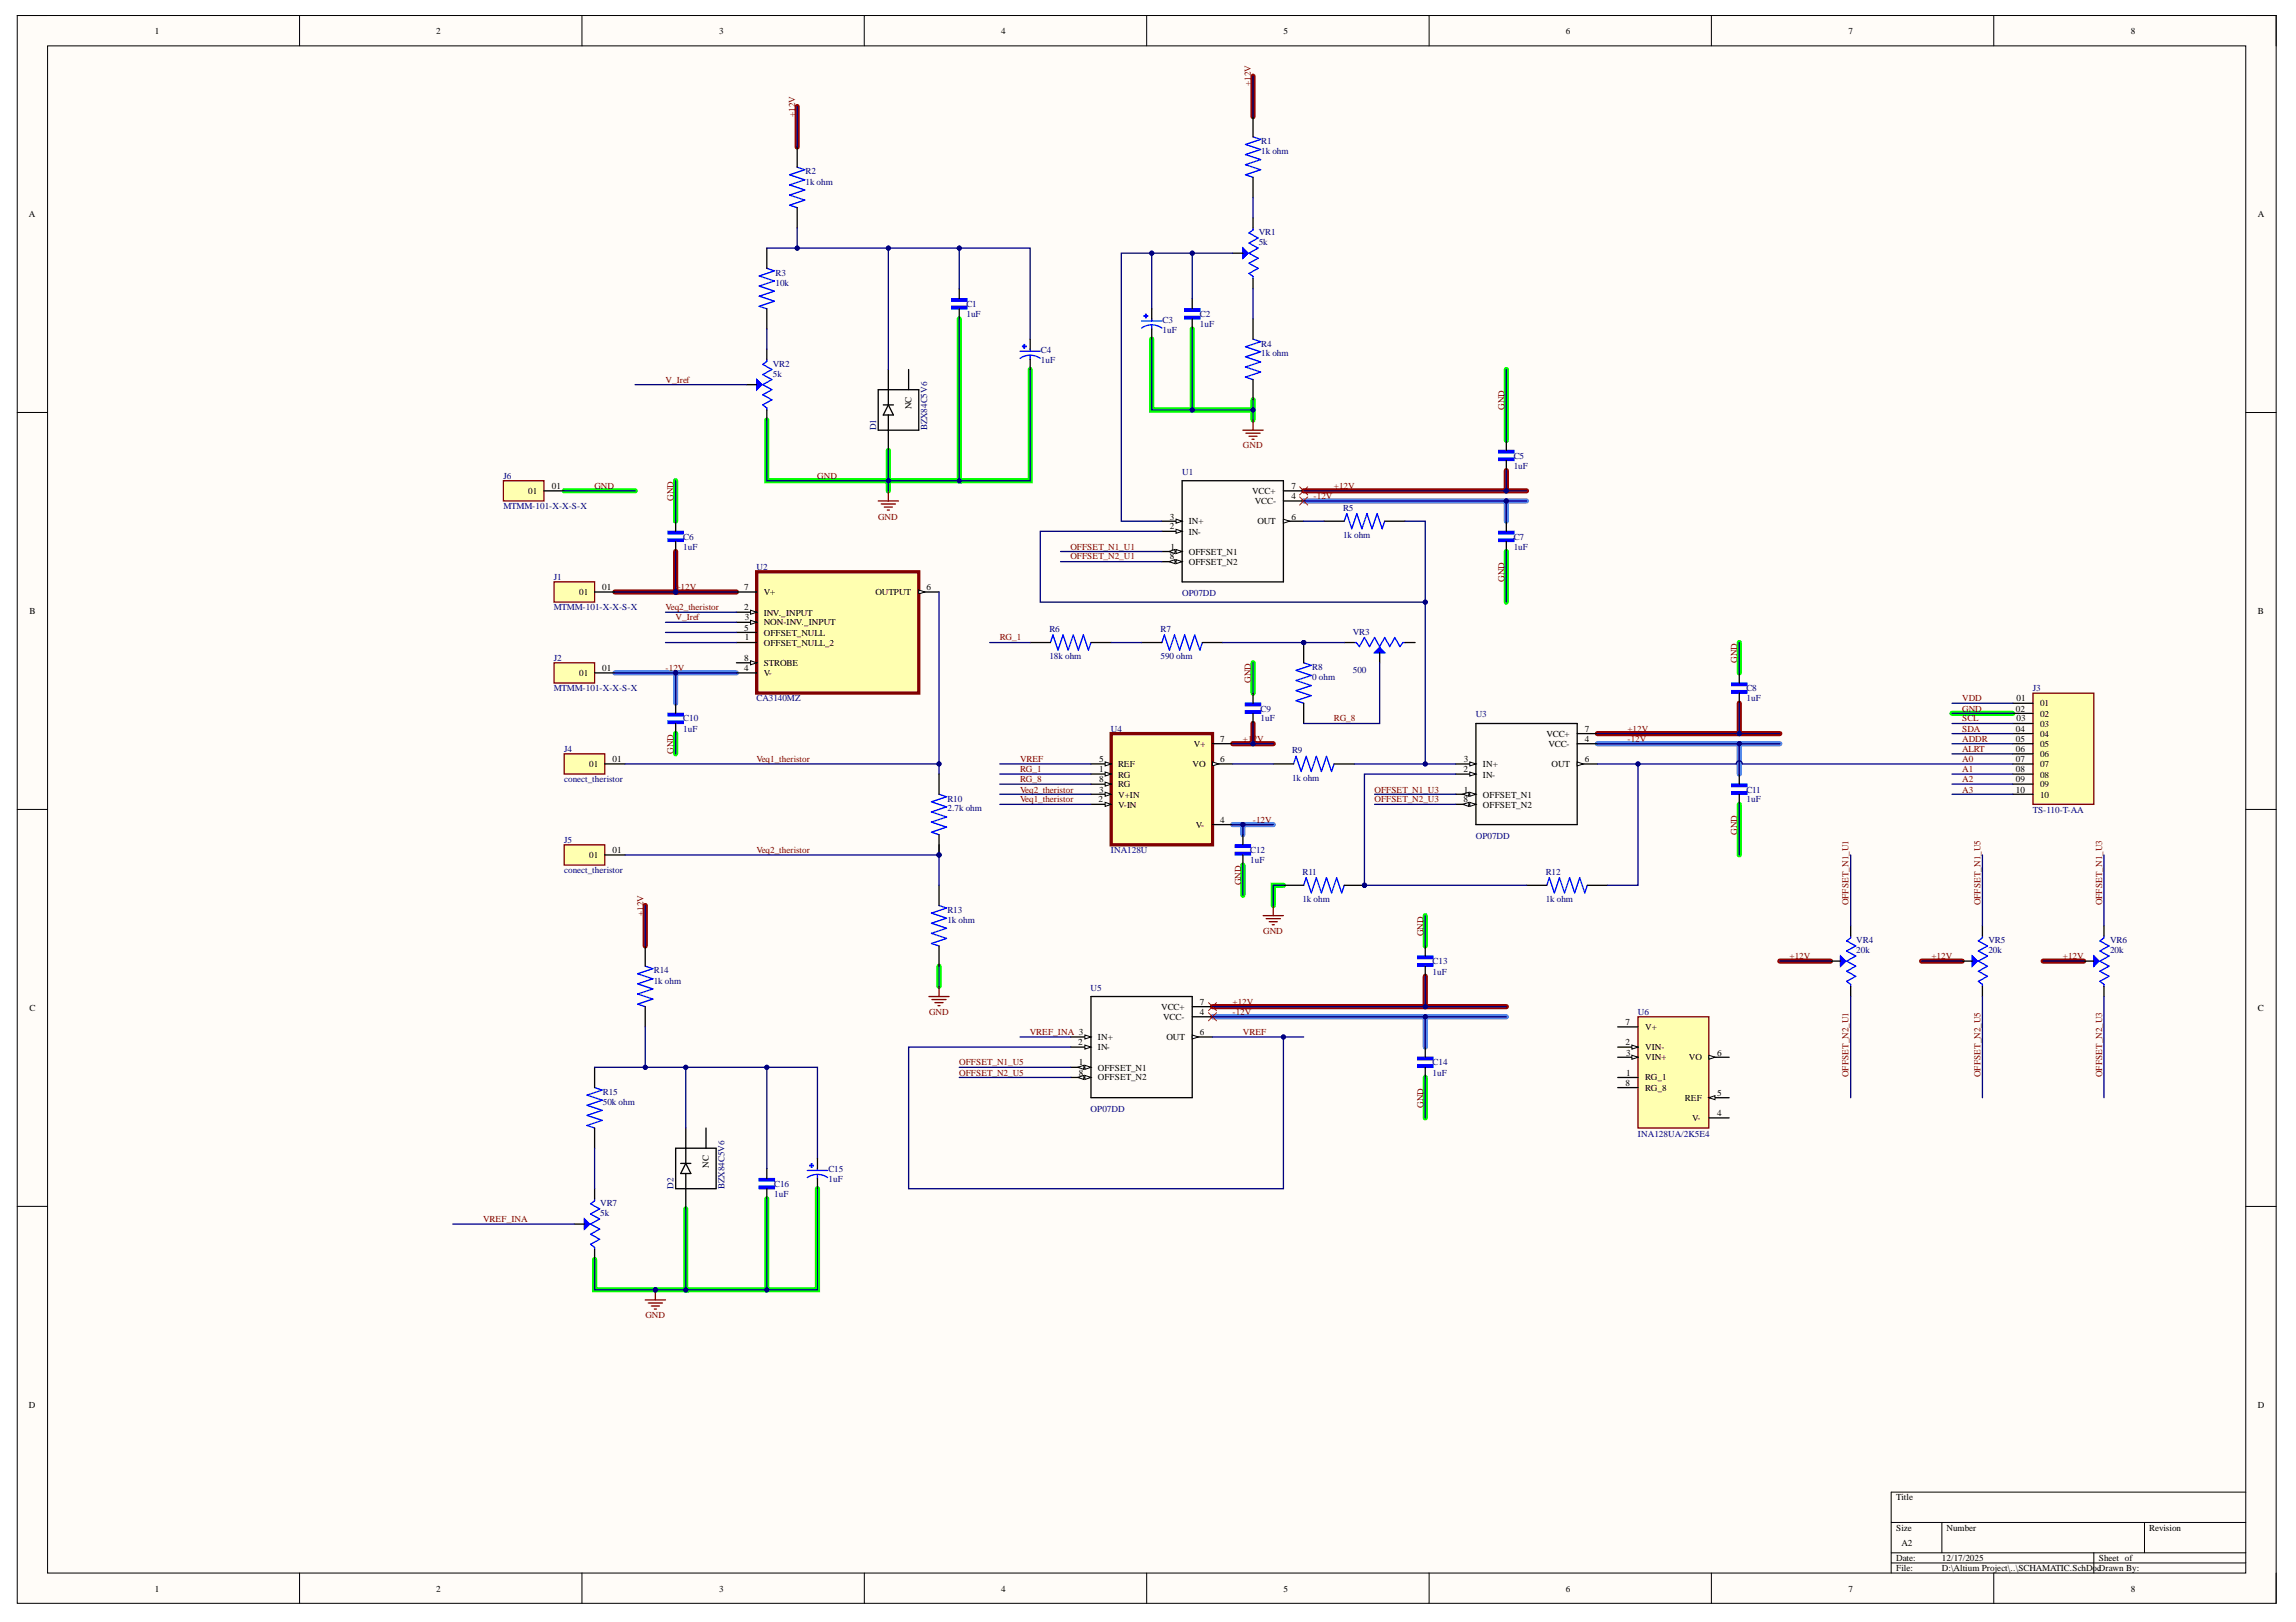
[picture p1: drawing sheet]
<svg xmlns="http://www.w3.org/2000/svg" width="297mm" height="210mm" viewBox="0 0 297 210" stroke-linecap="round" stroke-linejoin="round" font-family="sans-serif">
<defs><g id="words">
<g font-size="1.2">
<text x="20" y="4.4">1</text>
<text x="56.4" y="4.4">2</text>
<text x="93.1" y="4.4">3</text>
<text x="129.5" y="4.4">4</text>
<text x="166.1" y="4.4">5</text>
<text x="202.6" y="4.4">6</text>
<text x="239.1" y="4.4">7</text>
<text x="275.7" y="4.4">8</text>
<text x="3.7" y="28.1">A</text>
<text x="292.1" y="28.1">A</text>
<text x="117.9" y="53" transform="rotate(-90 117.9 53)">NC</text>
<text x="68.3" y="64">01</text>
<text x="71.4" y="63.3">01</text>
<text x="162" y="64">VCC+</text>
<text x="162.3" y="65.2">VCC-</text>
<text x="167.1" y="64.6">4</text>
<text x="167.1" y="63.3">7</text>
<text x="151.3" y="68.5">2</text>
<text x="151.3" y="67.2">3</text>
<text x="151.4" y="71.1">1</text>
<text x="153.8" y="71.8">OFFSET_N1</text>
<text x="153.8" y="69.2">IN-</text>
<text x="153.8" y="67.8">IN+</text>
<text x="162.7" y="67.8">OUT</text>
<text x="167.1" y="67.2">6</text>
<text x="74.9" y="77">01</text>
<text x="77.9" y="76.4">01</text>
<text x="96.3" y="76.4">7</text>
<text x="98.8" y="77">V+</text>
<text x="113.3" y="77">OUTPUT</text>
<text x="119.9" y="76.4">6</text>
<text x="151.3" y="72.4">8</text>
<text x="153.8" y="73.1">OFFSET_N2</text>
<text x="3.8" y="79.5">B</text>
<text x="96.3" y="79">2</text>
<text x="96.3" y="81.6">5</text>
<text x="96.3" y="80.3">3</text>
<text x="96.3" y="82.9">1</text>
<text x="98.8" y="79.7">INV._INPUT</text>
<text x="98.8" y="80.9">NON-INV._INPUT</text>
<text x="98.8" y="82.3">OFFSET_NULL</text>
<text x="98.8" y="83.6">OFFSET_NULL_2</text>
<text x="292.1" y="79.5">B</text>
<text x="74.9" y="87.5">01</text>
<text x="77.9" y="86.8">01</text>
<text x="96.3" y="85.5">8</text>
<text x="96.3" y="86.8">4</text>
<text x="98.8" y="86.2">STROBE</text>
<text x="98.8" y="87.5">V-</text>
<text x="157.8" y="96">7</text>
<text x="200.1" y="95.4">VCC+</text>
<text x="205" y="96">4</text>
<text x="205" y="94.7">7</text>
<text x="260.8" y="92.1">02</text>
<text x="260.8" y="94.7">04</text>
<text x="260.8" y="96">05</text>
<text x="260.9" y="90.7">01</text>
<text x="260.9" y="93.4">03</text>
<text x="263.9" y="91.4">01</text>
<text x="263.9" y="92.8">02</text>
<text x="263.9" y="94">03</text>
<text x="263.9" y="95.4">04</text>
<text x="76.2" y="99.3">01</text>
<text x="79.3" y="98.6">01</text>
<text x="142.2" y="98.6">5</text>
<text x="142.2" y="99.9">1</text>
<text x="142.2" y="101.2">8</text>
<text x="144.7" y="99.3">REF</text>
<text x="144.7" y="100.6">RG</text>
<text x="144.7" y="101.9">RG</text>
<text x="154.3" y="99.3">VO</text>
<text x="154.5" y="96.6">V+</text>
<text x="157.8" y="98.6">6</text>
<text x="189.3" y="99.9">2</text>
<text x="189.4" y="98.6">3</text>
<text x="191.9" y="100.6">IN-</text>
<text x="191.9" y="99.3">IN+</text>
<text x="200.3" y="96.6">VCC-</text>
<text x="200.7" y="99.3">OUT</text>
<text x="205" y="98.6">6</text>
<text x="260.8" y="97.3">06</text>
<text x="260.8" y="98.6">07</text>
<text x="260.8" y="99.9">08</text>
<text x="260.8" y="101.2">09</text>
<text x="263.9" y="96.6">05</text>
<text x="263.9" y="98">06</text>
<text x="263.9" y="99.3">07</text>
<text x="263.9" y="100.6">08</text>
<text x="263.9" y="101.9">09</text>
<text x="142.1" y="103.8">2</text>
<text x="142.2" y="102.6">3</text>
<text x="144.7" y="103.2">V+IN</text>
<text x="144.7" y="104.5">V-IN</text>
<text x="154.7" y="107.1">V-</text>
<text x="157.8" y="106.4">4</text>
<text x="189.3" y="103.8">8</text>
<text x="189.4" y="102.6">1</text>
<text x="191.9" y="104.5">OFFSET_N2</text>
<text x="191.9" y="103.2">OFFSET_N1</text>
<text x="260.8" y="102.6">10</text>
<text x="263.9" y="103.2">10</text>
<text x="76.2" y="111.1">01</text>
<text x="79.3" y="110.4">01</text>
<text x="3.8" y="130.9">C</text>
<text x="150.2" y="130.7">VCC+</text>
<text x="150.5" y="132">VCC-</text>
<text x="155.2" y="131.4">4</text>
<text x="155.2" y="130">7</text>
<text x="292.1" y="130.9">C</text>
<text x="139.5" y="135.3">2</text>
<text x="139.6" y="137.9">1</text>
<text x="142" y="135.9">IN-</text>
<text x="142" y="134.6">IN+</text>
<text x="150.9" y="134.6">OUT</text>
<text x="155.2" y="134">6</text>
<text x="210.3" y="132.6">7</text>
<text x="210.3" y="135.3">2</text>
<text x="210.4" y="136.6">3</text>
<text x="212.8" y="133.3">V+</text>
<text x="212.8" y="135.9">VIN-</text>
<text x="212.8" y="137.2">VIN+</text>
<text x="218.5" y="137.2">VO</text>
<text x="222.1" y="136.6">6</text>
<text x="139.6" y="139.2">8</text>
<text x="142" y="139.8">OFFSET_N2</text>
<text x="142" y="138.6">OFFSET_N1</text>
<text x="210.3" y="140.5">8</text>
<text x="210.4" y="139.2">1</text>
<text x="212.8" y="139.8">RG_1</text>
<text x="212.8" y="141.2">RG_8</text>
<text x="218" y="142.4">REF</text>
<text x="222.1" y="141.8">5</text>
<text x="218.9" y="145.1">V-</text>
<text x="222.1" y="144.5">4</text>
<text x="91.7" y="151.1" transform="rotate(-90 91.7 151.1)">NC</text>
<text x="3.7" y="182.2">D</text>
<text x="292.1" y="182.2">D</text>
<text x="245.3" y="194.1">Title</text>
<text x="245.3" y="198.1">Size</text>
<text x="245.3" y="202">Date:</text>
<text x="245.3" y="203.3">File:</text>
<text x="246" y="200.1">A2</text>
<text x="251.2" y="202">12/17/2025</text>
<text x="251.2" y="203.3">D:\Altium Project\..\SCHAMATIC.SchDocDrawn By:</text>
<text x="251.8" y="198.1">Number</text>
<text x="271.5" y="202">Sheet of</text>
<text x="278.1" y="198.1">Revision</text>
<text x="20" y="206">1</text>
<text x="56.4" y="206">2</text>
<text x="93.1" y="206">3</text>
<text x="129.5" y="206">4</text>
<text x="166.1" y="206">5</text>
<text x="202.6" y="206">6</text>
<text x="239.1" y="206">7</text>
<text x="275.7" y="206">8</text>
</g>
<g font-size="1.2" fill="#800000">
<text x="161.8" y="11.2" transform="rotate(-90 161.8 11.2)">+12V</text>
<text x="102.9" y="15.1" transform="rotate(-90 102.9 15.1)">+12V</text>
<text x="86.1" y="49.5">V_Iref</text>
<text x="194.6" y="53.1" transform="rotate(-90 194.6 53.1)">GND</text>
<text x="160.8" y="58">GND</text>
<text x="76.9" y="63.3">GND</text>
<text x="87.1" y="64.8" transform="rotate(-90 87.1 64.8)">GND</text>
<text x="105.7" y="62">GND</text>
<text x="169.9" y="64.6">-12V</text>
<text x="172.6" y="63.3">+12V</text>
<text x="113.6" y="67.2">GND</text>
<text x="138.5" y="71.1">OFFSET_N1_U1</text>
<text x="87.4" y="76.4">+12V</text>
<text x="138.5" y="72.4">OFFSET_N2_U1</text>
<text x="194.6" y="75.3" transform="rotate(-90 194.6 75.3)">GND</text>
<text x="86.1" y="79">Veq2_theristor</text>
<text x="87.4" y="80.3">V_Iref</text>
<text x="129.3" y="82.9">RG_1</text>
<text x="86.1" y="86.8">-12V</text>
<text x="161.8" y="88.4" transform="rotate(-90 161.8 88.4)">GND</text>
<text x="224.8" y="85.7" transform="rotate(-90 224.8 85.7)">GND</text>
<text x="160.8" y="96">+12V</text>
<text x="172.6" y="93.4">RG_8</text>
<text x="210.5" y="94.7">+12V</text>
<text x="210.5" y="96">-12V</text>
<text x="253.9" y="90.7">VDD</text>
<text x="253.9" y="92.1">GND</text>
<text x="253.9" y="93.4">SCL</text>
<text x="253.9" y="94.7">SDA</text>
<text x="253.9" y="96">ADDR</text>
<text x="87.1" y="97.6" transform="rotate(-90 87.1 97.6)">GND</text>
<text x="97.9" y="98.6">Veq1_theristor</text>
<text x="132" y="99.9">RG_1</text>
<text x="132" y="101.2">RG_8</text>
<text x="132" y="98.6">VREF</text>
<text x="253.9" y="97.3">ALRT</text>
<text x="253.9" y="98.6">A0</text>
<text x="253.9" y="99.9">A1</text>
<text x="253.9" y="101.2">A2</text>
<text x="132" y="103.8">Veq1_theristor</text>
<text x="132" y="102.6">Veq2_theristor</text>
<text x="162.1" y="106.4">-12V</text>
<text x="177.8" y="102.6">OFFSET_N1_U3</text>
<text x="177.8" y="103.8">OFFSET_N2_U3</text>
<text x="253.9" y="102.6">A3</text>
<text x="97.9" y="110.4">Veq2_theristor</text>
<text x="224.8" y="108.1" transform="rotate(-90 224.8 108.1)">GND</text>
<text x="83.2" y="118.5" transform="rotate(-90 83.2 118.5)">+12V</text>
<text x="160.6" y="114.6" transform="rotate(-90 160.6 114.6)">GND</text>
<text x="239.1" y="117.2" transform="rotate(-90 239.1 117.2)">OFFSET_N1_U1</text>
<text x="256.2" y="117.2" transform="rotate(-90 256.2 117.2)">OFFSET_N1_U5</text>
<text x="272" y="117.2" transform="rotate(-90 272 117.2)">OFFSET_N1_U3</text>
<text x="163.4" y="120.9">GND</text>
<text x="184.2" y="121.1" transform="rotate(-90 184.2 121.1)">GND</text>
<text x="231.5" y="124.1">+12V</text>
<text x="249.9" y="124.1">+12V</text>
<text x="266.9" y="124.1">+12V</text>
<text x="120.2" y="131.4">GND</text>
<text x="159.5" y="130">+12V</text>
<text x="159.5" y="131.4">-12V</text>
<text x="124.1" y="137.9">OFFSET_N1_U5</text>
<text x="133.2" y="134">VREF_INA 3</text>
<text x="160.8" y="134">VREF</text>
<text x="124.1" y="139.2">OFFSET_N2_U5</text>
<text x="184.2" y="143.4" transform="rotate(-90 184.2 143.4)">GND</text>
<text x="239.1" y="139.4" transform="rotate(-90 239.1 139.4)">OFFSET_N2_U1</text>
<text x="256.2" y="139.4" transform="rotate(-90 256.2 139.4)">OFFSET_N2_U5</text>
<text x="272" y="139.4" transform="rotate(-90 272 139.4)">OFFSET_N2_U3</text>
<text x="62.5" y="158.1">VREF_INA</text>
<text x="83.5" y="170.6">GND</text>
</g>
<g font-size="1.2" fill="#000080">
<text x="104.2" y="22.6">R2</text>
<text x="104.2" y="23.9">1k ohm</text>
<text x="163.2" y="18.7">R1</text>
<text x="163.2" y="19.9">1k ohm</text>
<text x="100.3" y="35.7">R3</text>
<text x="162.8" y="30.4">VR1</text>
<text x="162.8" y="31.8">5k</text>
<text x="100.3" y="37">10k</text>
<text x="125" y="39.7">C1</text>
<text x="125" y="41.1">1uF</text>
<text x="150.4" y="41.7">C3</text>
<text x="155.2" y="41.1">C2</text>
<text x="100" y="47.5">VR2</text>
<text x="134.7" y="45.6">C4</text>
<text x="134.7" y="47">1uF</text>
<text x="150.4" y="43.1">1uF</text>
<text x="155.2" y="42.3">1uF</text>
<text x="163.2" y="44.9">R4</text>
<text x="163.2" y="46.1">1k ohm</text>
<text x="100" y="48.7">5k</text>
<text x="113.4" y="55.7" transform="rotate(-90 113.4 55.7)">D1</text>
<text x="120" y="55.7" transform="rotate(-90 120 55.7)">BZX84C5V6</text>
<text x="195.8" y="59.4">C5</text>
<text x="65.1" y="62">J6</text>
<text x="65.1" y="65.9">MTMM-101-X-X-S-X</text>
<text x="152.9" y="61.4">U1</text>
<text x="195.8" y="60.7">1uF</text>
<text x="88.4" y="69.9">C6</text>
<text x="88.4" y="71.1">1uF</text>
<text x="173.8" y="66.1">R5</text>
<text x="173.8" y="69.6">1k ohm</text>
<text x="195.8" y="69.9">C7</text>
<text x="195.8" y="71.1">1uF</text>
<text x="71.6" y="75">J1</text>
<text x="97.9" y="73.8">U2</text>
<text x="152.9" y="77.1">OP07DD</text>
<text x="71.6" y="79">MTMM-101-X-X-S-X</text>
<text x="135.8" y="81.8">R6</text>
<text x="150.1" y="81.8">R7</text>
<text x="175" y="82.1">VR3</text>
<text x="71.6" y="85.5">J2</text>
<text x="71.6" y="89.5">MTMM-101-X-X-S-X</text>
<text x="135.8" y="85.3">18k ohm</text>
<text x="150.1" y="85.3">590 ohm</text>
<text x="169.8" y="86.7">R8</text>
<text x="169.8" y="88">0 ohm</text>
<text x="175" y="87.1">500</text>
<text x="225.9" y="89.5">C8</text>
<text x="263" y="89.5">J3</text>
<text x="88.4" y="93.4">C10</text>
<text x="88.4" y="94.7">1uF</text>
<text x="97.9" y="90.7">CA3140MZ</text>
<text x="143.7" y="94.7">U4</text>
<text x="163.1" y="92.1">C9</text>
<text x="163.1" y="93.4">1uF</text>
<text x="190.9" y="92.8">U3</text>
<text x="225.9" y="90.7">1uF</text>
<text x="73" y="97.3">J4</text>
<text x="73" y="101.2">conect_theristor</text>
<text x="167.2" y="97.5">R9</text>
<text x="167.2" y="101">1k ohm</text>
<text x="122.6" y="103.7">R10</text>
<text x="122.6" y="105">2.7k ohm</text>
<text x="225.9" y="102.6">C11</text>
<text x="225.9" y="103.8">1uF</text>
<text x="263" y="105.2">TS-110-T-AA</text>
<text x="73" y="109.1">J5</text>
<text x="73" y="113">conect_theristor</text>
<text x="143.7" y="110.4">INA128U</text>
<text x="161.7" y="110.4">C12</text>
<text x="161.7" y="111.7">1uF</text>
<text x="168.5" y="113.2">R11</text>
<text x="190.9" y="108.6">OP07DD</text>
<text x="200" y="113.2">R12</text>
<text x="122.6" y="118.1">R13</text>
<text x="122.6" y="119.5">1k ohm</text>
<text x="168.5" y="116.8">1k ohm</text>
<text x="200" y="116.8">1k ohm</text>
<text x="84.6" y="126">R14</text>
<text x="185.3" y="124.8">C13</text>
<text x="240.2" y="122.1">VR4</text>
<text x="240.2" y="123.3">20k</text>
<text x="257.2" y="122.1">VR5</text>
<text x="257.2" y="123.3">20k</text>
<text x="273" y="122.1">VR6</text>
<text x="273" y="123.3">20k</text>
<text x="84.6" y="127.3">1k ohm</text>
<text x="141.1" y="128.2">U5</text>
<text x="185.3" y="126.1">1uF</text>
<text x="211.9" y="131.4">U6</text>
<text x="185.3" y="137.9">C14</text>
<text x="78" y="141.7">R15</text>
<text x="78" y="143">50k ohm</text>
<text x="141.1" y="143.9">OP07DD</text>
<text x="185.3" y="139.2">1uF</text>
<text x="211.9" y="147.1">INA128UA/2K5E4</text>
<text x="87.1" y="153.8" transform="rotate(-90 87.1 153.8)">D2</text>
<text x="93.7" y="153.8" transform="rotate(-90 93.7 153.8)">BZX84C5V6</text>
<text x="100.2" y="153.6">C16</text>
<text x="100.2" y="154.9">1uF</text>
<text x="107.2" y="151.6">C15</text>
<text x="107.2" y="153">1uF</text>
<text x="77.7" y="156">VR7</text>
<text x="77.7" y="157.4">5k</text>
</g>
</g></defs>
<path d="M2.2 2h292.3v205.5h-292.3z" fill-rule="evenodd" fill="#fffcf8"/>
<path d="M2.2 2h292.3v205.5h-292.3z" fill="none" stroke="#000" stroke-width=".13"/>
<path d="M6.2 5.9h284.3v197.7h-284.3z" fill-rule="evenodd" fill="#fffcf8"/>
<g fill="none" stroke="#000" stroke-width=".13">
<path d="M2.2 2h4M6.2 5.9h284.3v197.7h-284.3zM38.8 2v3.9M75.3 2v3.9M111.8 2v3.9M148.3 2v3.9M184.9 2v3.9M221.4 2v3.9M257.9 2v3.9M290.5 2h4v3.9M2.2 53.4h4M290.5 53.4h4"/>
<path d="M2.2 104.7h4M290.5 104.7h4M2.2 156.1h4M290.5 156.1h4M244.7 197h45.8M251.2 197v3.9M277.4 197v3.9M290.5 193.1h-45.8v10.5M38.8 203.6v3.9M75.3 203.6v3.9M111.8 203.6v3.9M148.4 203.6v3.9"/>
<path d="M184.9 203.6v3.9M221.4 203.6v3.9M244.7 200.9h45.8M244.7 202.3h45.8M257.9 203.6v3.9M270.9 200.9v2.7M294.5 203.6v3.9"/>
</g>
<g fill="none" stroke="#980000" stroke-width=".68">
<path d="M103.1 13.8v5.2M162.1 9.9v5.2M87.4 71.4v5.2h-7.9M87.4 76.6h7.9M168.7 63.5h28.8M194.9 60.9v2.6M159.5 96.2h5.2M162.1 93.6v2.6M206.7 94.9h23.6M225 91v3.9M83.5 117.2v5.2M156.9 130.3h38"/>
<path d="M184.4 126.3v4M230.3 124.4h6.5M248.6 124.4h5.2M264.3 124.4h5.3"/>
</g>
<path d="M168.7 64.8h28.8M194.9 64.8v2.6M79.5 87.1h15.8M87.4 87.1v3.9M206.7 96.2h23.6M225 96.2v4M159.5 106.7h5.2M160.8 106.7v1.3M156.9 131.6h38M184.4 131.6v3.9" fill="none" stroke="#4a86e8" stroke-width=".68"/>
<g fill="none" stroke="#0f0" stroke-width=".68">
<path d="M114.9 58.3v5.2M124.1 41.3v20.9h-24.9v-7.8M133.3 47.8v14.4h-9.2M149 43.9v9.2h5.2M154.2 42.6v10.5h7.9M162.1 51.7v2.7M194.9 47.8v9.2M73 63.5h9.2M87.4 62.2v5.2M194.9 71.4v6.5M87.4 94.9v2.7M162.1 85.8v3.9"/>
<path d="M225 83.2v3.9M252.5 92.3h7.9M160.8 111.9v4M166 114.6h-1.3v2.6M184.4 118.5v3.9M225 104.1v6.5M121.5 125v2.7M184.4 139.4v5.3M88.7 156.4v10.5h-11.8v-3.9M99.2 155.1v11.8M105.8 153.8v13.1h-17.1"/>
</g>
<path d="M143.8 94.9h13.1v14.4h-13.1z" fill-rule="evenodd" fill="#ffffb0"/>
<path d="M143.8 94.9h13.1v14.4h-13.1z" fill="none" stroke="#800000" stroke-width=".42"/>
<path d="M141.1 98.9h2.7" fill="none" stroke="#000" stroke-width=".17"/>
<path d="M143 98.6l.8 .3-.8 .2z" fill="#f8fcff"/>
<path d="M143 98.6l.8 .3-.8 .2z" fill="none" stroke="#000" stroke-width=".13"/>
<path d="M141.1 100.2h2.7" fill="none" stroke="#000" stroke-width=".17"/>
<path d="M143 99.9l.8 .3-.8 .2z" fill="#f8fcff"/>
<path d="M143 99.9l.8 .3-.8 .2z" fill="none" stroke="#000" stroke-width=".13"/>
<path d="M141.1 101.5h2.7" fill="none" stroke="#000" stroke-width=".17"/>
<path d="M143 101.2l.8 .3-.8 .2z" fill="#f8fcff"/>
<path d="M143 101.2l.8 .3-.8 .2z" fill="none" stroke="#000" stroke-width=".13"/>
<path d="M141.1 102.8h2.7" fill="none" stroke="#000" stroke-width=".17"/>
<path d="M143 102.5l.8 .3-.8 .2z" fill="#f8fcff"/>
<path d="M143 102.5l.8 .3-.8 .2z" fill="none" stroke="#000" stroke-width=".13"/>
<path d="M141.1 104.1h2.7" fill="none" stroke="#000" stroke-width=".17"/>
<path d="M143 103.8l.8 .3-.8 .3z" fill="#f8fcff"/>
<path d="M143 103.8l.8 .3-.8 .3z" fill="none" stroke="#000" stroke-width=".13"/>
<path d="M156.9 96.2h2.6M156.9 98.9h2.6" fill="none" stroke="#000" stroke-width=".17"/>
<path d="M156.9 98.6l.8 .3-.8 .2z" fill="#f8fcff"/>
<path d="M156.9 98.6l.8 .3-.8 .2z" fill="none" stroke="#000" stroke-width=".13"/>
<path d="M156.9 106.7h2.6" fill="none" stroke="#000" stroke-width=".17"/>
<path d="M97.9 74h21v15.7h-21z" fill-rule="evenodd" fill="#ffffb0"/>
<path d="M97.9 74h21v15.7h-21z" fill="none" stroke="#800000" stroke-width=".42"/>
<path d="M95.3 76.6h2.6M95.3 79.2h2.6" fill="none" stroke="#000" stroke-width=".17"/>
<path d="M97.1 79l.8 .2-.8 .3z" fill="#f8fcff"/>
<path d="M97.1 79l.8 .2-.8 .3z" fill="none" stroke="#000" stroke-width=".13"/>
<path d="M95.3 80.5h2.6" fill="none" stroke="#000" stroke-width=".17"/>
<path d="M97.1 80.3l.8 .2-.8 .3z" fill="#f8fcff"/>
<path d="M97.1 80.3l.8 .2-.8 .3z" fill="none" stroke="#000" stroke-width=".13"/>
<path d="M95.3 81.8h2.6M95.3 83.2h2.6M95.3 85.8h2.6" fill="none" stroke="#000" stroke-width=".17"/>
<path d="M97.1 85.5l.8 .3-.8 .2z" fill="#f8fcff"/>
<path d="M97.1 85.5l.8 .3-.8 .2z" fill="none" stroke="#000" stroke-width=".13"/>
<path d="M118.9 76.6h2.6M95.3 87.1h2.6" fill="none" stroke="#000" stroke-width=".17"/>
<path d="M118.9 76.3l.7 .3-.7 .3z" fill="#f8fcff"/>
<path d="M118.9 76.3l.7 .3-.7 .3z" fill="none" stroke="#000" stroke-width=".13"/>
<path d="M190.9 93.6h13.1v13.1h-13.1zM204 98.9h2.7" fill="none" stroke="#000" stroke-width=".17"/>
<path d="M204 98.6l.8 .3-.8 .2z" fill="#f8fcff"/>
<path d="M204 98.6l.8 .3-.8 .2z" fill="none" stroke="#000" stroke-width=".13"/>
<path d="M204 96.2h2.7M204 94.9h2.7M188.3 104.1h2.6" fill="none" stroke="#000" stroke-width=".17"/>
<path d="M190.2 103.8l.7 .3-.7 .3z" fill="#f8fcff"/>
<path d="M190.2 103.8l.7 .3-.7 .3z" fill="none" stroke="#000" stroke-width=".13"/>
<path d="M189.2 104.1l.8-.3v.6z" fill="#f8fcff"/>
<path d="M189.2 104.1l.8-.3v.6z" fill="none" stroke="#000" stroke-width=".13"/>
<path d="M188.3 102.8h2.6" fill="none" stroke="#000" stroke-width=".17"/>
<path d="M190.2 102.5l.7 .3-.7 .2z" fill="#f8fcff"/>
<path d="M190.2 102.5l.7 .3-.7 .2z" fill="none" stroke="#000" stroke-width=".13"/>
<path d="M189.2 102.8l.8-.3v.5z" fill="#f8fcff"/>
<path d="M189.2 102.8l.8-.3v.5z" fill="none" stroke="#000" stroke-width=".13"/>
<path d="M188.3 100.2h2.6" fill="none" stroke="#000" stroke-width=".17"/>
<path d="M190.2 99.9l.7 .3-.7 .2z" fill="#f8fcff"/>
<path d="M190.2 99.9l.7 .3-.7 .2z" fill="none" stroke="#000" stroke-width=".13"/>
<path d="M188.3 98.9h2.6" fill="none" stroke="#000" stroke-width=".17"/>
<path d="M190.2 98.6l.7 .3-.7 .2z" fill="#f8fcff"/>
<path d="M190.2 98.6l.7 .3-.7 .2z" fill="none" stroke="#000" stroke-width=".13"/>
<path d="M71.7 75.3h5.2v2.6h-5.2z" fill-rule="evenodd" fill="#ffffb0"/>
<path d="M71.7 75.3h5.2v2.6h-5.2z" fill="none" stroke="#800000" stroke-width=".17"/>
<path d="M76.9 76.6h2.6" fill="none" stroke="#000" stroke-width=".17"/>
<path d="M71.7 85.8h5.2v2.6h-5.2z" fill-rule="evenodd" fill="#ffffb0"/>
<path d="M71.7 85.8h5.2v2.6h-5.2z" fill="none" stroke="#800000" stroke-width=".17"/>
<path d="M76.9 87.1h2.6" fill="none" stroke="#000" stroke-width=".17"/>
<circle cx="87.4" cy="76.6" r=".26" fill="#000080"/>
<circle cx="87.4" cy="76.6" r=".26" fill="none" stroke="#000080" stroke-width=".13"/>
<path d="M120.2 129h2.6M120.6 129.4h1.8M121 129.7h1M121.4 130.1h.2M121.5 127.7v1.3" fill="none" stroke="#800000" stroke-width=".17"/>
<path d="M73 97.6h5.2v2.6h-5.2z" fill-rule="evenodd" fill="#ffffb0"/>
<path d="M73 97.6h5.2v2.6h-5.2z" fill="none" stroke="#800000" stroke-width=".17"/>
<path d="M78.2 98.9h2.7" fill="none" stroke="#000" stroke-width=".17"/>
<path d="M73 109.3h5.2v2.6h-5.2z" fill-rule="evenodd" fill="#ffffb0"/>
<path d="M73 109.3h5.2v2.6h-5.2z" fill="none" stroke="#800000" stroke-width=".17"/>
<path d="M133.3 83.2h2.6M141.1 83.2h2.7M147.7 83.2h2.6M155.6 83.2h2.6M164.7 98.9h2.6M172.6 98.9h2.6M78.2 110.6h2.7M121.5 114.6v2.6M121.5 122.4v2.6" fill="none" stroke="#000" stroke-width=".17"/>
<path d="M135.9 83.2l.3-1 .7 1.9 .6-1.9 .7 1.9 .6-1.9 .7 1.9 .7-1.9 .6 1.9 .3-.9M150.3 83.2l.3-1 .7 1.9 .7-1.9 .6 1.9 .7-1.9 .6 1.9 .7-1.9 .6 1.9 .4-.9M167.3 98.9l.4-1 .6 1.9 .7-1.9 .6 1.9 .7-1.9 .7 1.9 .6-1.9 .7 1.9 .3-.9M121.5 117.2l1 .3-2 .7 2 .6-2 .7 2 .6-2 .7 2 .6-2 .7 1 .3" fill="none" stroke="#00f" stroke-width=".17"/>
<circle cx="176.5" cy="114.6" r=".26" fill="#000080"/>
<circle cx="176.5" cy="114.6" r=".26" fill="none" stroke="#000080" stroke-width=".13"/>
<path d="M168.7 114.6l.3-1 .6 1.9 .7-1.9 .7 1.9 .6-1.9 .7 1.9M173.9 114.6l-.3 1-.7-2-.6 2" fill="none" stroke="#00f" stroke-width=".17"/>
<path d="M173.9 114.6h2.6" fill="none" stroke="#000" stroke-width=".17"/>
<circle cx="176.5" cy="114.6" r=".26" fill="#000080"/>
<circle cx="176.5" cy="114.6" r=".26" fill="none" stroke="#000080" stroke-width=".13"/>
<path d="M152.9 62.2h13.1v13.1h-13.1zM166 67.4h2.7M166 114.6h2.7M197.5 114.6h2.6M205.4 114.6h2.6" fill="none" stroke="#000" stroke-width=".17"/>
<path d="M200.1 114.6l.3-1 .7 2 .7-2 .6 2 .7-2 .6 2 .7-2 .6 2 .4-1" fill="none" stroke="#00f" stroke-width=".17"/>
<path d="M163.4 118.5h2.6M163.8 118.9h1.8M164.2 119.3h1.1M164.6 119.7h.3M164.7 117.2v1.3" fill="none" stroke="#800000" stroke-width=".17"/>
<path d="M166 67.2l.8 .2-.8 .3z" fill="#f8fcff"/>
<path d="M166 67.2l.8 .2-.8 .3z" fill="none" stroke="#000" stroke-width=".13"/>
<path d="M150.3 72.7h2.6M166 64.8h2.7M166 63.5h2.7" fill="none" stroke="#000" stroke-width=".17"/>
<path d="M152.1 72.4l.8 .3-.8 .2z" fill="#f8fcff"/>
<path d="M152.1 72.4l.8 .3-.8 .2z" fill="none" stroke="#000" stroke-width=".13"/>
<path d="M151.2 72.7l.8-.3v.5z" fill="#f8fcff"/>
<path d="M151.2 72.7l.8-.3v.5z" fill="none" stroke="#000" stroke-width=".13"/>
<path d="M150.3 71.4h2.6" fill="none" stroke="#000" stroke-width=".17"/>
<path d="M152.1 71.1l.8 .3-.8 .2z" fill="#f8fcff"/>
<path d="M152.1 71.1l.8 .3-.8 .2z" fill="none" stroke="#000" stroke-width=".13"/>
<path d="M151.2 71.4l.8-.3v.5z" fill="#f8fcff"/>
<path d="M151.2 71.4l.8-.3v.5z" fill="none" stroke="#000" stroke-width=".13"/>
<path d="M150.3 68.8h2.6" fill="none" stroke="#000" stroke-width=".17"/>
<path d="M152.1 68.5l.8 .3-.8 .2z" fill="#f8fcff"/>
<path d="M152.1 68.5l.8 .3-.8 .2z" fill="none" stroke="#000" stroke-width=".13"/>
<path d="M150.3 67.4h2.6" fill="none" stroke="#000" stroke-width=".17"/>
<path d="M152.1 67.2l.8 .2-.8 .3z" fill="#f8fcff"/>
<path d="M152.1 67.2l.8 .2-.8 .3z" fill="none" stroke="#000" stroke-width=".13"/>
<path d="M141.1 129h13.1v13.1h-13.1zM154.2 134.2h2.7" fill="none" stroke="#000" stroke-width=".17"/>
<path d="M154.2 133.9l.8 .3-.8 .3z" fill="#f8fcff"/>
<path d="M154.2 133.9l.8 .3-.8 .3z" fill="none" stroke="#000" stroke-width=".13"/>
<path d="M138.5 139.4h2.6M154.2 131.6h2.7M154.2 130.3h2.7" fill="none" stroke="#000" stroke-width=".17"/>
<path d="M140.4 139.2l.7 .2-.7 .3z" fill="#f8fcff"/>
<path d="M140.4 139.2l.7 .2-.7 .3z" fill="none" stroke="#000" stroke-width=".13"/>
<path d="M139.4 139.4l.8-.2v.5z" fill="#f8fcff"/>
<path d="M139.4 139.4l.8-.2v.5z" fill="none" stroke="#000" stroke-width=".13"/>
<path d="M138.5 138.1h2.6" fill="none" stroke="#000" stroke-width=".17"/>
<path d="M140.4 137.9l.7 .2-.7 .3z" fill="#f8fcff"/>
<path d="M140.4 137.9l.7 .2-.7 .3z" fill="none" stroke="#000" stroke-width=".13"/>
<path d="M139.4 138.1l.8-.2v.5z" fill="#f8fcff"/>
<path d="M139.4 138.1l.8-.2v.5z" fill="none" stroke="#000" stroke-width=".13"/>
<path d="M138.5 135.5h2.6" fill="none" stroke="#000" stroke-width=".17"/>
<path d="M140.4 135.2l.7 .3-.7 .3z" fill="#f8fcff"/>
<path d="M140.4 135.2l.7 .3-.7 .3z" fill="none" stroke="#000" stroke-width=".13"/>
<path d="M138.5 134.2h2.6" fill="none" stroke="#000" stroke-width=".17"/>
<path d="M140.4 133.9l.7 .3-.7 .3z" fill="#f8fcff"/>
<path d="M140.4 133.9l.7 .3-.7 .3z" fill="none" stroke="#000" stroke-width=".13"/>
<path d="M173.9 67.4l.3-.9 .7 1.9 .6-1.9 .7 1.9 .6-1.9 .7 1.9 .7-1.9 .6 1.9 .3-1M75.6 157.8l.7 .6-.7 .7zM76.9 155.1v.3l-.5 .4 1.2 .6-1.2 .7 1.2 .7-1.2 .6 1.2 .7-1.2 .6 1.2 .7-1.2 .6 .5 .4v.3" fill="none" stroke="#00f" stroke-width=".17"/>
<path d="M171.3 67.4h2.6M179.1 67.4h2.7" fill="none" stroke="#000" stroke-width=".17"/>
<path d="M168.1 64.3l1.1 1.1M168.1 63l1.1 1M169.2 64.3l-1.1 1.1M169.2 63l-1.1 1M156.3 131.1l1.1 1M156.3 129.7l1.1 1.1M157.4 131.1l-1.1 1M157.4 129.7l-1.1 1.1" fill="none" stroke="#f00" stroke-width=".13"/>
<path d="M75.6 157.8l.7 .6-.7 .7z" fill="#00f"/>
<path d="M97.9 49.1l.6 .7-.6 .6zM99.2 46.5v.3l-.5 .4 1.2 .6-1.2 .7 1.2 .6-1.2 .7 1.2 .6-1.2 .7 1.2 .6-1.2 .7 .5 .4v.3M75.6 157.8l.7 .6-.7 .7z" fill="none" stroke="#00f" stroke-width=".17"/>
<path d="M74.3 158.4h1.3M76.9 153.8v1.3M76.9 161.7v1.3" fill="none" stroke="#000" stroke-width=".17"/>
<path d="M97.9 49.1l.6 .7-.6 .6z" fill="#00f"/>
<path d="M99.2 34.7l1 .4-2 .6 2 .7-2 .6 2 .7-2 .6 2 .7-2 .6 1 .4M103.1 21.6l1 .4-2 .6 2 .7-2 .6 2 .7-2 .6 2 .7-2 .7 1 .3M97.9 49.1l.6 .7-.6 .6zM83.5 125l1 .4-2 .6 2 .7-2 .6 2 .7-2 .6 2 .7-2 .6 1 .4M76.9 140.7l1 .4-2 .6 2 .7-2 .6 2 .7-2 .6 2 .7-2 .6 1 .4" fill="none" stroke="#00f" stroke-width=".17"/>
<g fill="none" stroke="#000" stroke-width=".17">
<path d="M103.1 19v2.6M99.2 32.1v2.6M99.2 40v2.6M103.1 26.9v2.6M96.6 49.8h1.3M99.2 45.2v1.3M99.2 53.1v1.3M113.6 50.4h5.3v5.3h-5.3zM114.3 52.4h1.3M114.9 47.8v4.6M114.9 53.7v4.6M114.9 52.4l.7 1.3h-1.3z"/>
<path d="M117.6 47.8v2.6M76.9 138.1v2.6M83.5 122.4v2.6M83.5 130.3v2.6M76.9 146v2.6M87.4 148.6h5.2v5.2h-5.2zM88.1 150.6h1.3M88.7 146v4.6M88.7 151.9v4.5M88.7 150.6l.7 1.3h-1.3zM91.3 146v2.6"/>
</g>
<path d="M113.6 64.8h2.6M114 65.2h1.8M114.4 65.6h1.1M114.8 66h.3M114.9 63.5v1.3M83.5 168.2h2.6M83.9 168.6h1.8M84.3 169h1M84.7 169.4h.2M84.8 166.9v1.3" fill="none" stroke="#800000" stroke-width=".17"/>
<circle cx="84.8" cy="166.9" r=".26" fill="#000080"/>
<circle cx="84.8" cy="166.9" r=".26" fill="none" stroke="#000080" stroke-width=".13"/>
<path d="M160.8 32.1l.7 .7-.7 .6zM162.1 29.5v.3l-.5 .3 1.2 .7-1.2 .7 1.2 .6-1.2 .7 1.2 .6-1.2 .7 1.2 .6-1.2 .7 .5 .4v.2" fill="none" stroke="#00f" stroke-width=".17"/>
<path d="M160.8 32.1l.7 .7-.7 .6z" fill="#00f"/>
<path d="M162.1 17.7l1 .3-2 .7 2 .6-2 .7 2 .7-2 .6 2 .7-2 .6 1 .3M160.8 32.1l.7 .7-.7 .6zM162.1 43.9l1 .3-2 .7 2 .6-2 .7 2 .6-2 .7 2 .6-2 .7 1 .3" fill="none" stroke="#00f" stroke-width=".17"/>
<path d="M162.1 15.1v2.6M159.5 32.8h1.3M162.1 22.9v2.7M162.1 28.2v1.3M162.1 36v1.3M162.1 41.3v2.6M162.1 49.1v2.6" fill="none" stroke="#000" stroke-width=".17"/>
<path d="M160.8 55.7h2.6M161.2 56.1h1.8M161.6 56.5h1M162 56.8h.2M162.1 54.4v1.3" fill="none" stroke="#800000" stroke-width=".17"/>
<path d="M86.4 69.7h2v.4h-2z" fill-rule="evenodd" fill="#00f"/>
<path d="M86.4 69.7h2v.4h-2z" fill="none" stroke="#00f" stroke-width=".17"/>
<path d="M86.4 68.8h2v.3h-2z" fill-rule="evenodd" fill="#00f"/>
<path d="M86.4 68.8h2v.3h-2z" fill="none" stroke="#00f" stroke-width=".17"/>
<path d="M87.4 67.4v1.4M87.4 70.1v1.3" fill="none" stroke="#000" stroke-width=".17"/>
<path d="M86.4 93.3h2v.3h-2z" fill-rule="evenodd" fill="#00f"/>
<path d="M86.4 93.3h2v.3h-2z" fill="none" stroke="#00f" stroke-width=".17"/>
<path d="M86.4 92.3h2v.3h-2z" fill-rule="evenodd" fill="#00f"/>
<path d="M86.4 92.3h2v.3h-2z" fill="none" stroke="#00f" stroke-width=".17"/>
<path d="M87.4 91v1.3M87.4 93.6v1.3" fill="none" stroke="#000" stroke-width=".17"/>
<path d="M159.8 110.3h2v.3h-2z" fill-rule="evenodd" fill="#00f"/>
<path d="M159.8 110.3h2v.3h-2z" fill="none" stroke="#00f" stroke-width=".17"/>
<path d="M159.8 109.3h2v.4h-2z" fill-rule="evenodd" fill="#00f"/>
<path d="M159.8 109.3h2v.4h-2z" fill="none" stroke="#00f" stroke-width=".17"/>
<path d="M160.8 108v1.3M160.8 110.6v1.3" fill="none" stroke="#000" stroke-width=".17"/>
<path d="M161.1 92h2v.3h-2z" fill-rule="evenodd" fill="#00f"/>
<path d="M161.1 92h2v.3h-2z" fill="none" stroke="#00f" stroke-width=".17"/>
<path d="M161.1 91h2v.3h-2z" fill-rule="evenodd" fill="#00f"/>
<path d="M161.1 91h2v.3h-2z" fill="none" stroke="#00f" stroke-width=".17"/>
<path d="M162.1 89.7v1.3M162.1 92.3v1.3" fill="none" stroke="#000" stroke-width=".17"/>
<path d="M224 89.4h2v.3h-2z" fill-rule="evenodd" fill="#00f"/>
<path d="M224 89.4h2v.3h-2z" fill="none" stroke="#00f" stroke-width=".17"/>
<path d="M224 88.4h2v.3h-2z" fill-rule="evenodd" fill="#00f"/>
<path d="M224 88.4h2v.3h-2z" fill="none" stroke="#00f" stroke-width=".17"/>
<path d="M225 87.1v1.3M225 89.7v1.3" fill="none" stroke="#000" stroke-width=".17"/>
<path d="M224 102.5h2v.3h-2z" fill-rule="evenodd" fill="#00f"/>
<path d="M224 102.5h2v.3h-2z" fill="none" stroke="#00f" stroke-width=".17"/>
<path d="M224 101.5h2v.3h-2z" fill-rule="evenodd" fill="#00f"/>
<path d="M224 101.5h2v.3h-2z" fill="none" stroke="#00f" stroke-width=".17"/>
<path d="M225 100.2v1.3M225 102.8v1.3" fill="none" stroke="#000" stroke-width=".17"/>
<path d="M193.9 59.3h2v.3h-2z" fill-rule="evenodd" fill="#00f"/>
<path d="M193.9 59.3h2v.3h-2z" fill="none" stroke="#00f" stroke-width=".17"/>
<path d="M193.9 58.3h2v.3h-2z" fill-rule="evenodd" fill="#00f"/>
<path d="M193.9 58.3h2v.3h-2z" fill="none" stroke="#00f" stroke-width=".17"/>
<path d="M194.9 57v1.3M194.9 59.6v1.3" fill="none" stroke="#000" stroke-width=".17"/>
<path d="M193.9 69.7h2v.4h-2z" fill-rule="evenodd" fill="#00f"/>
<path d="M193.9 69.7h2v.4h-2z" fill="none" stroke="#00f" stroke-width=".17"/>
<path d="M193.9 68.8h2v.3h-2z" fill-rule="evenodd" fill="#00f"/>
<path d="M193.9 68.8h2v.3h-2z" fill="none" stroke="#00f" stroke-width=".17"/>
<path d="M194.9 67.4v1.4M194.9 70.1v1.3" fill="none" stroke="#000" stroke-width=".17"/>
<path d="M183.4 137.8h2v.3h-2z" fill-rule="evenodd" fill="#00f"/>
<path d="M183.4 137.8h2v.3h-2z" fill="none" stroke="#00f" stroke-width=".17"/>
<path d="M183.4 136.8h2v.3h-2z" fill-rule="evenodd" fill="#00f"/>
<path d="M183.4 136.8h2v.3h-2z" fill="none" stroke="#00f" stroke-width=".17"/>
<path d="M184.4 135.5v1.3M184.4 138.1v1.3" fill="none" stroke="#000" stroke-width=".17"/>
<path d="M183.4 124.7h2v.3h-2z" fill-rule="evenodd" fill="#00f"/>
<path d="M183.4 124.7h2v.3h-2z" fill="none" stroke="#00f" stroke-width=".17"/>
<path d="M183.4 123.7h2v.4h-2z" fill-rule="evenodd" fill="#00f"/>
<path d="M183.4 123.7h2v.4h-2z" fill="none" stroke="#00f" stroke-width=".17"/>
<path d="M184.4 122.4v1.3M184.4 125v1.3" fill="none" stroke="#000" stroke-width=".17"/>
<path d="M98.2 153.5h2v.3h-2z" fill-rule="evenodd" fill="#00f"/>
<path d="M98.2 153.5h2v.3h-2z" fill="none" stroke="#00f" stroke-width=".17"/>
<path d="M98.2 152.5h2v.3h-2z" fill-rule="evenodd" fill="#00f"/>
<path d="M98.2 152.5h2v.3h-2z" fill="none" stroke="#00f" stroke-width=".17"/>
<path d="M99.2 151.2v1.3M99.2 153.8v1.3" fill="none" stroke="#000" stroke-width=".17"/>
<path d="M123.1 39.6h2v.4h-2z" fill-rule="evenodd" fill="#00f"/>
<path d="M123.1 39.6h2v.4h-2z" fill="none" stroke="#00f" stroke-width=".17"/>
<path d="M123.1 38.7h2v.3h-2z" fill-rule="evenodd" fill="#00f"/>
<path d="M123.1 38.7h2v.3h-2z" fill="none" stroke="#00f" stroke-width=".17"/>
<path d="M124.1 37.3v1.4M124.1 40v1.3" fill="none" stroke="#000" stroke-width=".17"/>
<path d="M153.3 40.9h1.9v.4h-1.9z" fill-rule="evenodd" fill="#00f"/>
<path d="M153.3 40.9h1.9v.4h-1.9z" fill="none" stroke="#00f" stroke-width=".17"/>
<path d="M153.3 40h1.9v.3h-1.9z" fill-rule="evenodd" fill="#00f"/>
<path d="M153.3 40h1.9v.3h-1.9zM238.1 123.7l.7 .7-.7 .6zM239.4 121.1v.3l-.5 .4 1.2 .6-1.2 .7 1.2 .6-1.2 .7 1.2 .6-1.2 .7 1.2 .6-1.2 .7 .5 .4v.3" fill="none" stroke="#00f" stroke-width=".17"/>
<path d="M154.2 38.7v1.3M154.2 41.3v1.3" fill="none" stroke="#000" stroke-width=".17"/>
<path d="M238.1 123.7l.7 .7-.7 .6z" fill="#00f"/>
<path d="M238.1 123.7l.7 .7-.7 .6zM255.2 123.7l.6 .7-.6 .6zM256.5 121.1v.3l-.6 .4 1.2 .6-1.2 .7 1.2 .6-1.2 .7 1.2 .6-1.2 .7 1.2 .6-1.2 .7 .6 .4v.3" fill="none" stroke="#00f" stroke-width=".17"/>
<path d="M239.4 119.8v1.3M236.8 124.4h1.3M239.4 127.7v1.3" fill="none" stroke="#000" stroke-width=".17"/>
<path d="M255.2 123.7l.6 .7-.6 .6z" fill="#00f"/>
<path d="M255.2 123.7l.6 .7-.6 .6zM270.9 123.7l.6 .7-.6 .6zM272.2 121.1v.3l-.5 .4 1.1 .6-1.1 .7 1.1 .6-1.1 .7 1.1 .6-1.1 .7 1.1 .6-1.1 .7 .5 .4v.3" fill="none" stroke="#00f" stroke-width=".17"/>
<path d="M256.5 119.8v1.3M253.8 124.4h1.4M256.5 127.7v1.3" fill="none" stroke="#000" stroke-width=".17"/>
<path d="M270.9 123.7l.6 .7-.6 .6z" fill="#00f"/>
<path d="M175.2 83.2h.3l.4 .5 .6-1.2 .7 1.2 .6-1.2 .7 1.2 .6-1.2 .7 1.2 .7-1.2 .6 1.2 .4-.5h.3M177.8 84.5l.7-.7 .6 .7zM270.9 123.7l.6 .7-.6 .6z" fill="none" stroke="#00f" stroke-width=".17"/>
<path d="M272.2 119.8v1.3M269.6 124.4h1.3M272.2 127.7v1.3" fill="none" stroke="#000" stroke-width=".17"/>
<path d="M177.8 84.5l.7-.7 .6 .7z" fill="#00f"/>
<path d="M177.8 84.5l.7-.7 .6 .7z" fill="none" stroke="#00f" stroke-width=".17"/>
<path d="M173.9 83.2h1.3M178.5 84.5v1.3M181.8 83.2h1.3" fill="none" stroke="#000" stroke-width=".17"/>
<circle cx="168.7" cy="83.2" r=".26" fill="#000080"/>
<circle cx="168.7" cy="83.2" r=".26" fill="none" stroke="#000080" stroke-width=".13"/>
<path d="M168.7 85.8l.9 .3-1.9 .7 1.9 .6-1.9 .7 1.9 .6-1.9 .7 1.9 .6-1.9 .7 1 .3" fill="none" stroke="#00f" stroke-width=".17"/>
<path d="M168.7 83.2v2.6" fill="none" stroke="#000" stroke-width=".17"/>
<circle cx="168.7" cy="83.2" r=".26" fill="#000080"/>
<circle cx="168.7" cy="83.2" r=".26" fill="none" stroke="#000080" stroke-width=".13"/>
<path d="M168.7 91v2.6" fill="none" stroke="#000" stroke-width=".17"/>
<path d="M159.5 96.2h5.2" fill="none" stroke="#000080" stroke-width=".17"/>
<circle cx="162.1" cy="96.2" r=".26" fill="#000080"/>
<circle cx="162.1" cy="96.2" r=".26" fill="none" stroke="#000080" stroke-width=".13"/>
<path d="M159.5 106.7h5.2" fill="none" stroke="#000080" stroke-width=".17"/>
<circle cx="160.8" cy="106.7" r=".26" fill="#000080"/>
<circle cx="160.8" cy="106.7" r=".26" fill="none" stroke="#000080" stroke-width=".13"/>
<path d="M79.5 87.1h15.8" fill="none" stroke="#000080" stroke-width=".17"/>
<circle cx="87.4" cy="87.1" r=".26" fill="#000080"/>
<circle cx="87.4" cy="87.1" r=".26" fill="none" stroke="#000080" stroke-width=".13"/>
<path d="M121.5 98.9v1.3" fill="none" stroke="#000080" stroke-width=".17"/>
<circle cx="121.5" cy="98.9" r=".26" fill="#000080"/>
<circle cx="121.5" cy="98.9" r=".26" fill="none" stroke="#000080" stroke-width=".13"/>
<path d="M121.5 109.3v1.3" fill="none" stroke="#000080" stroke-width=".17"/>
<circle cx="121.5" cy="110.6" r=".26" fill="#000080"/>
<circle cx="121.5" cy="110.6" r=".26" fill="none" stroke="#000080" stroke-width=".13"/>
<path d="M121.5 76.6v22.3h-40.6" fill="none" stroke="#000080" stroke-width=".17"/>
<circle cx="121.5" cy="98.9" r=".26" fill="#000080"/>
<circle cx="121.5" cy="98.9" r=".26" fill="none" stroke="#000080" stroke-width=".13"/>
<path d="M80.9 110.6h40.6v4" fill="none" stroke="#000080" stroke-width=".17"/>
<circle cx="121.5" cy="110.6" r=".26" fill="#000080"/>
<circle cx="121.5" cy="110.6" r=".26" fill="none" stroke="#000080" stroke-width=".13"/>
<path d="M128 83.2h5.3M143.8 83.2h3.9M175.2 98.9h13.1M129.3 104.1h11.8M129.3 102.8h11.8M129.3 100.2h11.8M129.3 101.5h11.8M121.5 125v2.7" fill="none" stroke="#000080" stroke-width=".17"/>
<circle cx="184.4" cy="98.9" r=".26" fill="#000080"/>
<circle cx="184.4" cy="98.9" r=".26" fill="none" stroke="#000080" stroke-width=".13"/>
<path d="M86.1 80.5h9.2M159.5 98.9h5.2M206.7 98.9h5.2v15.7h-3.9M166 114.6h-1.3v2.6" fill="none" stroke="#000080" stroke-width=".17"/>
<circle cx="211.9" cy="98.9" r=".26" fill="#000080"/>
<circle cx="211.9" cy="98.9" r=".26" fill="none" stroke="#000080" stroke-width=".13"/>
<path d="M168.7 67.4h2.6M181.8 67.4h2.6v31.5" fill="none" stroke="#000080" stroke-width=".17"/>
<circle cx="184.4" cy="77.9" r=".26" fill="#000080"/>
<circle cx="184.4" cy="77.9" r=".26" fill="none" stroke="#000080" stroke-width=".13"/>
<circle cx="184.4" cy="98.9" r=".26" fill="#000080"/>
<circle cx="184.4" cy="98.9" r=".26" fill="none" stroke="#000080" stroke-width=".13"/>
<path d="M129.3 98.9h11.8M156.9 134.2h11.8" fill="none" stroke="#000080" stroke-width=".17"/>
<circle cx="166" cy="134.2" r=".26" fill="#000080"/>
<circle cx="166" cy="134.2" r=".26" fill="none" stroke="#000080" stroke-width=".13"/>
<path d="M150.3 68.8h-15.7v9.1h49.8" fill="none" stroke="#000080" stroke-width=".17"/>
<circle cx="184.4" cy="77.9" r=".26" fill="#000080"/>
<circle cx="184.4" cy="77.9" r=".26" fill="none" stroke="#000080" stroke-width=".13"/>
<path d="M166 134.2v19.6h-48.4v-18.3h20.9" fill="none" stroke="#000080" stroke-width=".17"/>
<circle cx="166" cy="134.2" r=".26" fill="#000080"/>
<circle cx="166" cy="134.2" r=".26" fill="none" stroke="#000080" stroke-width=".13"/>
<path d="M103.1 29.5v2.6h11.8v15.7M82.2 49.8h14.4M86.1 79.2h9.2" fill="none" stroke="#000080" stroke-width=".17"/>
<circle cx="103.1" cy="32.1" r=".26" fill="#000080"/>
<circle cx="103.1" cy="32.1" r=".26" fill="none" stroke="#000080" stroke-width=".13"/>
<circle cx="114.9" cy="32.1" r=".26" fill="#000080"/>
<circle cx="114.9" cy="32.1" r=".26" fill="none" stroke="#000080" stroke-width=".13"/>
<path d="M114.9 58.3v5.2" fill="none" stroke="#000080" stroke-width=".17"/>
<circle cx="114.9" cy="62.2" r=".26" fill="#000080"/>
<circle cx="114.9" cy="62.2" r=".26" fill="none" stroke="#000080" stroke-width=".13"/>
<path d="M99.2 32.1h3.9" fill="none" stroke="#000080" stroke-width=".17"/>
<circle cx="103.1" cy="32.1" r=".26" fill="#000080"/>
<circle cx="103.1" cy="32.1" r=".26" fill="none" stroke="#000080" stroke-width=".13"/>
<path d="M99.2 54.4v7.8h15.7" fill="none" stroke="#000080" stroke-width=".17"/>
<circle cx="114.9" cy="62.2" r=".26" fill="#000080"/>
<circle cx="114.9" cy="62.2" r=".26" fill="none" stroke="#000080" stroke-width=".13"/>
<path d="M103.1 13.8v5.2M99.2 42.6v2.6M83.5 132.9v5.2h-6.6" fill="none" stroke="#000080" stroke-width=".17"/>
<circle cx="83.5" cy="138.1" r=".26" fill="#000080"/>
<circle cx="83.5" cy="138.1" r=".26" fill="none" stroke="#000080" stroke-width=".13"/>
<path d="M83.5 138.1h5.2v7.9" fill="none" stroke="#000080" stroke-width=".17"/>
<circle cx="88.7" cy="138.1" r=".26" fill="#000080"/>
<circle cx="88.7" cy="138.1" r=".26" fill="none" stroke="#000080" stroke-width=".13"/>
<circle cx="83.5" cy="138.1" r=".26" fill="#000080"/>
<circle cx="83.5" cy="138.1" r=".26" fill="none" stroke="#000080" stroke-width=".13"/>
<path d="M83.5 117.2v5.2M76.9 148.6v5.2M88.7 156.4v10.5h-3.9" fill="none" stroke="#000080" stroke-width=".17"/>
<circle cx="88.7" cy="166.9" r=".26" fill="#000080"/>
<circle cx="88.7" cy="166.9" r=".26" fill="none" stroke="#000080" stroke-width=".13"/>
<circle cx="84.8" cy="166.9" r=".26" fill="#000080"/>
<circle cx="84.8" cy="166.9" r=".26" fill="none" stroke="#000080" stroke-width=".13"/>
<path d="M76.9 163v3.9h7.9" fill="none" stroke="#000080" stroke-width=".17"/>
<circle cx="84.8" cy="166.9" r=".26" fill="#000080"/>
<circle cx="84.8" cy="166.9" r=".26" fill="none" stroke="#000080" stroke-width=".13"/>
<path d="M162.1 9.9v5.2M162.1 25.6v2.6M162.1 37.3v4M162.1 51.7v2.7M132 134.2h6.5M58.6 158.4h15.7" fill="none" stroke="#000080" stroke-width=".17"/>
<circle cx="162.1" cy="53.1" r=".26" fill="#000080"/>
<circle cx="162.1" cy="53.1" r=".26" fill="none" stroke="#000080" stroke-width=".13"/>
<path d="M156.9 130.3h38" fill="none" stroke="#000080" stroke-width=".17"/>
<circle cx="184.4" cy="130.3" r=".26" fill="#000080"/>
<circle cx="184.4" cy="130.3" r=".26" fill="none" stroke="#000080" stroke-width=".13"/>
<path d="M156.9 131.6h38" fill="none" stroke="#000080" stroke-width=".17"/>
<circle cx="184.4" cy="131.6" r=".26" fill="#000080"/>
<circle cx="184.4" cy="131.6" r=".26" fill="none" stroke="#000080" stroke-width=".13"/>
<path d="M168.7 64.8h28.8" fill="none" stroke="#000080" stroke-width=".17"/>
<circle cx="194.9" cy="64.8" r=".26" fill="#000080"/>
<circle cx="194.9" cy="64.8" r=".26" fill="none" stroke="#000080" stroke-width=".13"/>
<path d="M168.7 63.5h28.8" fill="none" stroke="#000080" stroke-width=".17"/>
<circle cx="194.9" cy="63.5" r=".26" fill="#000080"/>
<circle cx="194.9" cy="63.5" r=".26" fill="none" stroke="#000080" stroke-width=".13"/>
<path d="M206.7 96.2h23.6" fill="none" stroke="#000080" stroke-width=".17"/>
<circle cx="225" cy="96.2" r=".26" fill="#000080"/>
<circle cx="225" cy="96.2" r=".26" fill="none" stroke="#000080" stroke-width=".13"/>
<path d="M206.7 94.9h23.6" fill="none" stroke="#000080" stroke-width=".17"/>
<circle cx="225" cy="94.9" r=".26" fill="#000080"/>
<circle cx="225" cy="94.9" r=".26" fill="none" stroke="#000080" stroke-width=".13"/>
<path d="M114.9 32.1h9.2v5.2" fill="none" stroke="#000080" stroke-width=".17"/>
<circle cx="114.9" cy="32.1" r=".26" fill="#000080"/>
<circle cx="114.9" cy="32.1" r=".26" fill="none" stroke="#000080" stroke-width=".13"/>
<circle cx="124.1" cy="32.1" r=".26" fill="#000080"/>
<circle cx="124.1" cy="32.1" r=".26" fill="none" stroke="#000080" stroke-width=".13"/>
<path d="M124.1 41.3v20.9h-9.2" fill="none" stroke="#000080" stroke-width=".17"/>
<circle cx="124.1" cy="62.2" r=".26" fill="#000080"/>
<circle cx="124.1" cy="62.2" r=".26" fill="none" stroke="#000080" stroke-width=".13"/>
<circle cx="114.9" cy="62.2" r=".26" fill="#000080"/>
<circle cx="114.9" cy="62.2" r=".26" fill="none" stroke="#000080" stroke-width=".13"/>
<path d="M154.2 42.6v10.5h7.9" fill="none" stroke="#000080" stroke-width=".17"/>
<circle cx="154.2" cy="53.1" r=".26" fill="#000080"/>
<circle cx="154.2" cy="53.1" r=".26" fill="none" stroke="#000080" stroke-width=".13"/>
<circle cx="162.1" cy="53.1" r=".26" fill="#000080"/>
<circle cx="162.1" cy="53.1" r=".26" fill="none" stroke="#000080" stroke-width=".13"/>
<path d="M154.2 32.8v5.9" fill="none" stroke="#000080" stroke-width=".17"/>
<circle cx="154.2" cy="32.8" r=".26" fill="#000080"/>
<circle cx="154.2" cy="32.8" r=".26" fill="none" stroke="#000080" stroke-width=".13"/>
<path d="M194.9 60.9v2.6" fill="none" stroke="#000080" stroke-width=".17"/>
<circle cx="194.9" cy="63.5" r=".26" fill="#000080"/>
<circle cx="194.9" cy="63.5" r=".26" fill="none" stroke="#000080" stroke-width=".13"/>
<path d="M194.9 64.8v2.6" fill="none" stroke="#000080" stroke-width=".17"/>
<circle cx="194.9" cy="64.8" r=".26" fill="#000080"/>
<circle cx="194.9" cy="64.8" r=".26" fill="none" stroke="#000080" stroke-width=".13"/>
<path d="M225 91v3.9" fill="none" stroke="#000080" stroke-width=".17"/>
<circle cx="225" cy="94.9" r=".26" fill="#000080"/>
<circle cx="225" cy="94.9" r=".26" fill="none" stroke="#000080" stroke-width=".13"/>
<path d="M225 96.2v4" fill="none" stroke="#000080" stroke-width=".17"/>
<circle cx="225" cy="96.2" r=".26" fill="#000080"/>
<circle cx="225" cy="96.2" r=".26" fill="none" stroke="#000080" stroke-width=".13"/>
<path d="M184.4 131.6v3.9" fill="none" stroke="#000080" stroke-width=".17"/>
<circle cx="184.4" cy="131.6" r=".26" fill="#000080"/>
<circle cx="184.4" cy="131.6" r=".26" fill="none" stroke="#000080" stroke-width=".13"/>
<path d="M184.4 126.3v4" fill="none" stroke="#000080" stroke-width=".17"/>
<circle cx="184.4" cy="130.3" r=".26" fill="#000080"/>
<circle cx="184.4" cy="130.3" r=".26" fill="none" stroke="#000080" stroke-width=".13"/>
<path d="M162.1 93.6v2.6" fill="none" stroke="#000080" stroke-width=".17"/>
<circle cx="162.1" cy="96.2" r=".26" fill="#000080"/>
<circle cx="162.1" cy="96.2" r=".26" fill="none" stroke="#000080" stroke-width=".13"/>
<path d="M160.8 106.7v1.3" fill="none" stroke="#000080" stroke-width=".17"/>
<circle cx="160.8" cy="106.7" r=".26" fill="#000080"/>
<circle cx="160.8" cy="106.7" r=".26" fill="none" stroke="#000080" stroke-width=".13"/>
<path d="M88.7 138.1h10.5v13.1" fill="none" stroke="#000080" stroke-width=".17"/>
<circle cx="88.7" cy="138.1" r=".26" fill="#000080"/>
<circle cx="88.7" cy="138.1" r=".26" fill="none" stroke="#000080" stroke-width=".13"/>
<circle cx="99.2" cy="138.1" r=".26" fill="#000080"/>
<circle cx="99.2" cy="138.1" r=".26" fill="none" stroke="#000080" stroke-width=".13"/>
<path d="M87.4 76.6h7.9" fill="none" stroke="#000080" stroke-width=".17"/>
<circle cx="87.4" cy="76.6" r=".26" fill="#000080"/>
<circle cx="87.4" cy="76.6" r=".26" fill="none" stroke="#000080" stroke-width=".13"/>
<path d="M87.4 87.1v3.9" fill="none" stroke="#000080" stroke-width=".17"/>
<circle cx="87.4" cy="87.1" r=".26" fill="#000080"/>
<circle cx="87.4" cy="87.1" r=".26" fill="none" stroke="#000080" stroke-width=".13"/>
<path d="M194.9 47.8v9.2M87.4 71.4v5.2h-7.9M87.4 62.2v5.2M194.9 71.4v6.5M87.4 94.9v2.7M225 83.2v3.9M184.4 118.5v3.9M225 104.1v6.5M184.4 139.4v5.3" fill="none" stroke="#000080" stroke-width=".17"/>
<circle cx="87.4" cy="76.6" r=".26" fill="#000080"/>
<circle cx="87.4" cy="76.6" r=".26" fill="none" stroke="#000080" stroke-width=".13"/>
<path d="M159.5 32.8h-14.4v34.6h5.2M162.1 85.8v3.9M160.8 111.9v4" fill="none" stroke="#000080" stroke-width=".17"/>
<circle cx="154.2" cy="32.8" r=".26" fill="#000080"/>
<circle cx="154.2" cy="32.8" r=".26" fill="none" stroke="#000080" stroke-width=".13"/>
<circle cx="149" cy="32.8" r=".26" fill="#000080"/>
<circle cx="149" cy="32.8" r=".26" fill="none" stroke="#000080" stroke-width=".13"/>
<path d="M176.5 114.6h21" fill="none" stroke="#000080" stroke-width=".17"/>
<circle cx="176.5" cy="114.6" r=".26" fill="#000080"/>
<circle cx="176.5" cy="114.6" r=".26" fill="none" stroke="#000080" stroke-width=".13"/>
<path d="M188.3 100.2h-11.8v14.4" fill="none" stroke="#000080" stroke-width=".17"/>
<circle cx="176.5" cy="114.6" r=".26" fill="#000080"/>
<circle cx="176.5" cy="114.6" r=".26" fill="none" stroke="#000080" stroke-width=".13"/>
<path d="M137.2 71.4h13.1M137.2 72.7h13.1M86.1 81.8h9.2M86.1 83.2h9.2M99.2 138.1h6.6v11.8" fill="none" stroke="#000080" stroke-width=".17"/>
<circle cx="99.2" cy="138.1" r=".26" fill="#000080"/>
<circle cx="99.2" cy="138.1" r=".26" fill="none" stroke="#000080" stroke-width=".13"/>
<path d="M99.2 155.1v11.8" fill="none" stroke="#000080" stroke-width=".17"/>
<circle cx="99.2" cy="166.9" r=".26" fill="#000080"/>
<circle cx="99.2" cy="166.9" r=".26" fill="none" stroke="#000080" stroke-width=".13"/>
<path d="M105.8 153.8v13.1h-17.1" fill="none" stroke="#000080" stroke-width=".17"/>
<circle cx="88.7" cy="166.9" r=".26" fill="#000080"/>
<circle cx="88.7" cy="166.9" r=".26" fill="none" stroke="#000080" stroke-width=".13"/>
<circle cx="99.2" cy="166.9" r=".26" fill="#000080"/>
<circle cx="99.2" cy="166.9" r=".26" fill="none" stroke="#000080" stroke-width=".13"/>
<path d="M124.1 32.1h9.2v11.8" fill="none" stroke="#000080" stroke-width=".17"/>
<circle cx="124.1" cy="32.1" r=".26" fill="#000080"/>
<circle cx="124.1" cy="32.1" r=".26" fill="none" stroke="#000080" stroke-width=".13"/>
<path d="M133.3 47.8v14.4h-9.2" fill="none" stroke="#000080" stroke-width=".17"/>
<circle cx="124.1" cy="62.2" r=".26" fill="#000080"/>
<circle cx="124.1" cy="62.2" r=".26" fill="none" stroke="#000080" stroke-width=".13"/>
<path d="M149 32.8v7.2" fill="none" stroke="#000080" stroke-width=".17"/>
<circle cx="149" cy="32.8" r=".26" fill="#000080"/>
<circle cx="149" cy="32.8" r=".26" fill="none" stroke="#000080" stroke-width=".13"/>
<path d="M149 43.9v9.2h5.2" fill="none" stroke="#000080" stroke-width=".17"/>
<circle cx="154.2" cy="53.1" r=".26" fill="#000080"/>
<circle cx="154.2" cy="53.1" r=".26" fill="none" stroke="#000080" stroke-width=".13"/>
<g fill="none" stroke="#000080" stroke-width=".17">
<path d="M158.2 83.2h10.5M178.5 85.8v7.8h-9.8M177.8 102.8h10.5M177.8 104.1h10.5M239.4 110.6v9.2M256.5 110.6v9.2M272.2 110.6v9.2M124.1 138.1h14.4M124.1 139.4h14.4M230.3 124.4h6.5M239.4 129v13.1M248.6 124.4h5.2"/>
<path d="M256.5 129v13.1M264.3 124.4h5.3M272.2 129v13.1"/>
</g>
<circle cx="168.7" cy="83.2" r=".26" fill="#000080"/>
<circle cx="168.7" cy="83.2" r=".26" fill="none" stroke="#000080" stroke-width=".13"/>
<path d="M168.7 83.2h5.2" fill="none" stroke="#000080" stroke-width=".17"/>
<circle cx="168.7" cy="83.2" r=".26" fill="#000080"/>
<circle cx="168.7" cy="83.2" r=".26" fill="none" stroke="#000080" stroke-width=".13"/>
<path d="M263 89.7h7.9v14.4h-7.9z" fill-rule="evenodd" fill="#ffffb0"/>
<path d="M263 89.7h7.9v14.4h-7.9z" fill="none" stroke="#800000" stroke-width=".17"/>
<path d="M260.4 91h2.6M260.4 92.3h2.6M260.4 93.6h2.6M260.4 94.9h2.6M260.4 96.2h2.6M260.4 97.6h2.6M260.4 98.9h2.6M260.4 100.2h2.6M260.4 101.5h2.6M260.4 102.8h2.6" fill="none" stroke="#000" stroke-width=".17"/>
<path d="M211.9 98.9h12.7a.39 .39 0 0 1 .4-.4 .39 .39 0 0 1 .4 .4h35M252.5 91h7.9M252.5 92.3h7.9M252.5 93.6h7.9M252.5 94.9h7.9M252.5 96.2h7.9M252.5 97.6h7.9M252.5 100.2h7.9M252.5 101.5h7.9M252.5 102.8h7.9" fill="none" stroke="#000080" stroke-width=".17"/>
<circle cx="211.9" cy="98.9" r=".26" fill="#000080"/>
<circle cx="211.9" cy="98.9" r=".26" fill="none" stroke="#000080" stroke-width=".13"/>
<path d="M132.5 44.6v.5z" fill-rule="evenodd" fill="#00f"/>
<path d="M132.5 44.6v.5z" fill="none" stroke="#00f" stroke-width=".17"/>
<path d="M132.3 44.8l.5 .1z" fill-rule="evenodd" fill="#00f"/>
<path d="M132 46.4a2.28 2.28 0 0 1 2.6 0M132 45.5h2.6M132.3 44.8l.5 .1zM133.3 45.2v.3M133.3 46v.5" fill="none" stroke="#00f" stroke-width=".17"/>
<path d="M133.3 43.9v1.3M133.3 46.5v1.3" fill="none" stroke="#000" stroke-width=".17"/>
<path d="M105 150.6v.5z" fill-rule="evenodd" fill="#00f"/>
<path d="M105 150.6v.5z" fill="none" stroke="#00f" stroke-width=".17"/>
<path d="M104.8 150.8l.4 .1z" fill-rule="evenodd" fill="#00f"/>
<path d="M104.4 152.4a2.29 2.29 0 0 1 2.7 0M104.4 151.5h2.7M104.8 150.8l.4 .1zM105.8 151.2v.3M105.8 152v.5" fill="none" stroke="#00f" stroke-width=".17"/>
<path d="M105.8 149.9v1.3M105.8 152.5v1.3" fill="none" stroke="#000" stroke-width=".17"/>
<path d="M148.2 40.7h.1v.4h-.1z" fill-rule="evenodd" fill="#00f"/>
<path d="M148.2 40.7h.1v.4h-.1z" fill="none" stroke="#00f" stroke-width=".17"/>
<path d="M148 40.9h.5z" fill-rule="evenodd" fill="#00f"/>
<path d="M147.7 42.4a2.29 2.29 0 0 1 2.6 0M147.7 41.5h2.6M148 40.9h.5zM149 41.3v.2M149 42.1v.5" fill="none" stroke="#00f" stroke-width=".17"/>
<path d="M149 40v1.3M149 42.6v1.3" fill="none" stroke="#000" stroke-width=".17"/>
<circle cx="121.5" cy="110.6" r=".26" fill="#000080"/>
<circle cx="121.5" cy="110.6" r=".26" fill="none" stroke="#000080" stroke-width=".13"/>
<path d="M121.5 102.8l1 .3-2 .7 2 .6-2 .7 2 .6-2 .7 2 .6-2 .7 1 .3" fill="none" stroke="#00f" stroke-width=".17"/>
<path d="M121.5 108v2.6" fill="none" stroke="#000" stroke-width=".17"/>
<circle cx="121.5" cy="110.6" r=".26" fill="#000080"/>
<circle cx="121.5" cy="110.6" r=".26" fill="none" stroke="#000080" stroke-width=".13"/>
<path d="M121.5 100.2v2.6" fill="none" stroke="#000" stroke-width=".17"/>
<path d="M65.1 62.2h5.3v2.6h-5.3z" fill-rule="evenodd" fill="#ffffb0"/>
<path d="M65.1 62.2h5.3v2.6h-5.3z" fill="none" stroke="#800000" stroke-width=".17"/>
<path d="M70.4 63.5h2.6" fill="none" stroke="#000" stroke-width=".17"/>
<path d="M73 63.5h9.2" fill="none" stroke="#000080" stroke-width=".17"/>
<path d="M211.9 131.6h9.2v14.4h-9.2z" fill-rule="evenodd" fill="#ffffb0"/>
<path d="M211.9 131.6h9.2v14.4h-9.2z" fill="none" stroke="#800000" stroke-width=".17"/>
<path d="M209.3 132.9h2.6M209.3 135.5h2.6" fill="none" stroke="#000" stroke-width=".17"/>
<path d="M211.1 135.2l.8 .3-.8 .3z" fill="#f8fcff"/>
<path d="M211.1 135.2l.8 .3-.8 .3z" fill="none" stroke="#000" stroke-width=".13"/>
<path d="M209.3 136.8h2.6" fill="none" stroke="#000" stroke-width=".17"/>
<path d="M211.1 136.6l.8 .2-.8 .3z" fill="#f8fcff"/>
<path d="M211.1 136.6l.8 .2-.8 .3z" fill="none" stroke="#000" stroke-width=".13"/>
<path d="M209.3 139.4h2.6M221.1 136.8h2.6M209.3 140.7h2.6" fill="none" stroke="#000" stroke-width=".17"/>
<path d="M221.1 136.6l.8 .2-.8 .3z" fill="#f8fcff"/>
<path d="M221.1 136.6l.8 .2-.8 .3z" fill="none" stroke="#000" stroke-width=".13"/>
<path d="M221.1 142.1h2.6" fill="none" stroke="#000" stroke-width=".17"/>
<path d="M221.1 142.1l.8-.3v.5z" fill="#f8fcff"/>
<path d="M221.1 142.1l.8-.3v.5z" fill="none" stroke="#000" stroke-width=".13"/>
<path d="M221.1 144.7h2.6" fill="none" stroke="#000" stroke-width=".17"/>
<use href="#words"/>
</svg>
